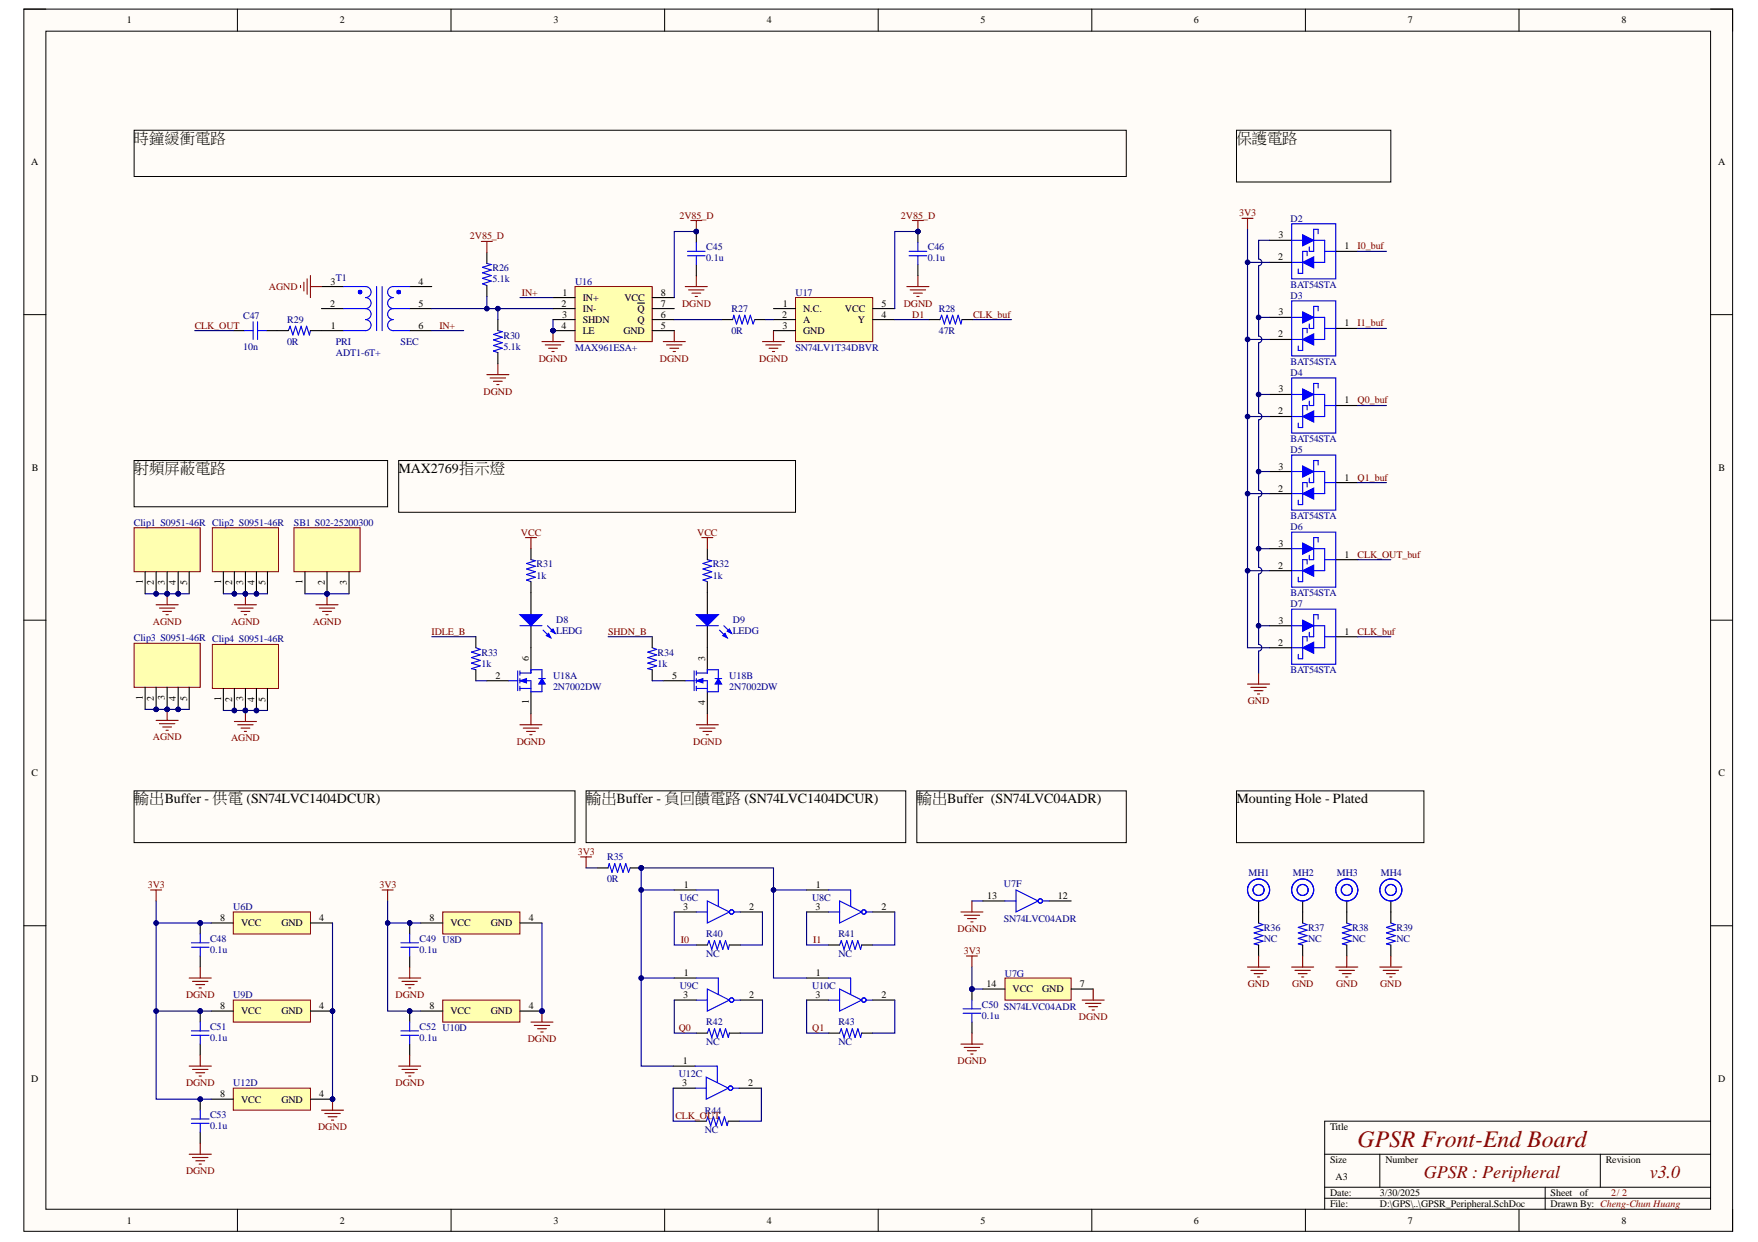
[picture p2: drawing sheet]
<svg xmlns="http://www.w3.org/2000/svg" width="297mm" height="210mm" viewBox="0 0 297 210" stroke-linecap="round" stroke-linejoin="round" font-family="sans-serif">
<defs><g id="words">
<text font-size="4" fill="#980000" x="229.4" y="193.8">GPSR Front-End Board</text>
<g font-size="3" fill="#980000">
<text x="240.6" y="199.1">GPSR : Peripheral</text>
<text x="278.7" y="199.1">v3.0</text>
</g>
<g font-size="2.6">
<text x="22.6" y="24.1">時鐘緩衝電路</text>
<text x="208.9" y="24.1">保護電路</text>
<text x="22.6" y="79.9">射頻屏蔽電路</text>
<text x="22.6" y="135.8">輸出Buffer - 供電 (SN74LVC1404DCUR)</text>
<text x="99" y="135.8">輸出Buffer - 負回饋電路 (SN74LVC1404DCUR)</text>
<text x="154.9" y="135.8">輸出Buffer (SN74LVC04ADR)</text>
</g>
<g font-size="2.4">
<text x="67.3" y="79.9">MAX2769指示燈</text>
<text x="208.9" y="135.8">Mounting Hole - Plated</text>
</g>
<g font-size="1.7">
<text x="21.4" y="4">1</text>
<text x="57.4" y="4">2</text>
<text x="93.5" y="4">3</text>
<text x="129.6" y="4">4</text>
<text x="165.7" y="4">5</text>
<text x="201.7" y="4">6</text>
<text x="237.8" y="4">7</text>
<text x="274" y="4">8</text>
<text x="5.3" y="27.9">A</text>
<text x="290.3" y="27.9">A</text>
<text x="216" y="40.3">3</text>
<text x="216" y="44">2</text>
<text x="227.2" y="42.1">1</text>
<text x="55.8" y="51.8">2</text>
<text x="55.8" y="48.1">3</text>
<text x="70.7" y="48.1">4</text>
<text x="70.7" y="51.8">5</text>
<text x="94.9" y="51.8">2</text>
<text x="95" y="53.7">3</text>
<text x="95" y="49.9">1</text>
<text x="98.5" y="50.9">IN+</text>
<text x="98.5" y="52.7">IN-</text>
<text x="105.5" y="50.9">VCC</text>
<text x="107.7" y="52.7">Q</text>
<text x="111.7" y="49.9">8</text>
<text x="111.7" y="51.8">7</text>
<text x="111.7" y="53.7">6</text>
<text x="132.1" y="53.7">2</text>
<text x="132.3" y="51.8">1</text>
<text x="135.7" y="52.7">N.C.</text>
<text x="142.8" y="52.7">VCC</text>
<text x="148.9" y="53.7">4</text>
<text x="148.9" y="51.8">5</text>
<text x="216" y="53.3">3</text>
<text x="55.9" y="55.5">1</text>
<text x="70.7" y="55.5">6</text>
<text x="94.9" y="55.5">4</text>
<text x="98.5" y="54.6">SHDN</text>
<text x="98.5" y="56.5">LE</text>
<text x="105.3" y="56.5">GND</text>
<text x="107.7" y="54.6">Q</text>
<text x="111.7" y="55.5">5</text>
<text x="132.2" y="55.5">3</text>
<text x="135.7" y="54.6">A</text>
<text x="135.7" y="56.5">GND</text>
<text x="145" y="54.6">Y</text>
<text x="216" y="57">2</text>
<text x="227.2" y="55.1">1</text>
<text x="216" y="70">2</text>
<text x="216" y="66.3">3</text>
<text x="227.2" y="68.2">1</text>
<text x="5.4" y="79.6">B</text>
<text x="216" y="83.1">2</text>
<text x="216" y="79.4">3</text>
<text x="227.2" y="81.2">1</text>
<text x="290.3" y="79.6">B</text>
<text x="216" y="92.4">3</text>
<text x="227.2" y="94.2">1</text>
<text x="24.2" y="98.7" transform="rotate(-90 24.2 98.7)">1</text>
<text x="26" y="98.9" transform="rotate(-90 26 98.9)">2</text>
<text x="27.9" y="98.8" transform="rotate(-90 27.9 98.8)">3</text>
<text x="29.7" y="98.9" transform="rotate(-90 29.7 98.9)">4</text>
<text x="31.6" y="98.8" transform="rotate(-90 31.6 98.8)">5</text>
<text x="37.4" y="98.7" transform="rotate(-90 37.4 98.7)">1</text>
<text x="39.3" y="98.9" transform="rotate(-90 39.3 98.9)">2</text>
<text x="41.1" y="98.8" transform="rotate(-90 41.1 98.8)">3</text>
<text x="43" y="98.9" transform="rotate(-90 43 98.9)">4</text>
<text x="44.8" y="98.8" transform="rotate(-90 44.8 98.8)">5</text>
<text x="51.1" y="98.7" transform="rotate(-90 51.1 98.7)">1</text>
<text x="54.9" y="98.9" transform="rotate(-90 54.9 98.9)">2</text>
<text x="58.6" y="98.8" transform="rotate(-90 58.6 98.8)">3</text>
<text x="216" y="96.1">2</text>
<text x="216" y="105.4">3</text>
<text x="227.2" y="107.2">1</text>
<text x="89.3" y="111.7" transform="rotate(-90 89.3 111.7)">6</text>
<text x="119.2" y="111.7" transform="rotate(-90 119.2 111.7)">3</text>
<text x="216" y="109.1">2</text>
<text x="24.2" y="118.3" transform="rotate(-90 24.2 118.3)">1</text>
<text x="26" y="118.4" transform="rotate(-90 26 118.4)">2</text>
<text x="27.9" y="118.4" transform="rotate(-90 27.9 118.4)">3</text>
<text x="29.7" y="118.4" transform="rotate(-90 29.7 118.4)">4</text>
<text x="31.6" y="118.4" transform="rotate(-90 31.6 118.4)">5</text>
<text x="37.4" y="118.5" transform="rotate(-90 37.4 118.5)">1</text>
<text x="39.3" y="118.6" transform="rotate(-90 39.3 118.6)">2</text>
<text x="41.1" y="118.5" transform="rotate(-90 41.1 118.5)">3</text>
<text x="43" y="118.6" transform="rotate(-90 43 118.6)">4</text>
<text x="44.8" y="118.6" transform="rotate(-90 44.8 118.6)">5</text>
<text x="83.7" y="114.7">2</text>
<text x="89.3" y="119" transform="rotate(-90 89.3 119)">1</text>
<text x="113.6" y="114.7">5</text>
<text x="119.2" y="119.2" transform="rotate(-90 119.2 119.2)">4</text>
<text x="5.3" y="131.2">C</text>
<text x="290.3" y="131.2">C</text>
<text x="37.2" y="155.6">8</text>
<text x="53.9" y="155.6">4</text>
<text x="72.6" y="155.6">8</text>
<text x="89.3" y="155.6">4</text>
<text x="115.4" y="153.8">3</text>
<text x="115.5" y="150">1</text>
<text x="126.6" y="153.8">2</text>
<text x="137.8" y="153.8">3</text>
<text x="137.9" y="150">1</text>
<text x="148.9" y="153.8">2</text>
<text x="166.8" y="151.9">13</text>
<text x="178.8" y="151.9">12</text>
<text x="40.7" y="156.6">VCC</text>
<text x="47.5" y="156.6">GND</text>
<text x="76.1" y="156.6">VCC</text>
<text x="82.9" y="156.6">GND</text>
<text x="115.5" y="164.9">1</text>
<text x="137.9" y="164.9">1</text>
<text x="166.7" y="166.8">14</text>
<text x="171.1" y="167.7">VCC</text>
<text x="176.1" y="167.7">GND</text>
<text x="182.5" y="166.8">7</text>
<text x="37.2" y="170.5">8</text>
<text x="40.7" y="171.4">VCC</text>
<text x="47.5" y="171.4">GND</text>
<text x="53.9" y="170.5">4</text>
<text x="72.6" y="170.5">8</text>
<text x="76.1" y="171.4">VCC</text>
<text x="82.9" y="171.4">GND</text>
<text x="89.3" y="170.5">4</text>
<text x="115.4" y="168.6">3</text>
<text x="126.6" y="168.6">2</text>
<text x="137.8" y="168.6">3</text>
<text x="148.9" y="168.6">2</text>
<text x="115.3" y="179.8">1</text>
<text x="5.3" y="182.8">D</text>
<text x="37.2" y="185.4">8</text>
<text x="53.9" y="185.4">4</text>
<text x="115.3" y="183.6">3</text>
<text x="126.4" y="183.6">2</text>
<text x="290.3" y="182.8">D</text>
<text x="40.7" y="186.3">VCC</text>
<text x="47.5" y="186.3">GND</text>
<text x="224.7" y="191">Title</text>
<text x="224.7" y="196.6">Size</text>
<text x="234.1" y="196.6">Number</text>
<text x="271.3" y="196.6">Revision</text>
<text x="224.7" y="202.1">Date:</text>
<text x="225.7" y="199.4">A3</text>
<text x="233.2" y="202.1">3/30/2025</text>
<text x="262" y="202.1">Sheet</text>
<text x="266.9" y="202.1">of</text>
<text x="21.4" y="206.8">1</text>
<text x="57.4" y="206.8">2</text>
<text x="93.5" y="206.8">3</text>
<text x="129.6" y="206.8">4</text>
<text x="165.7" y="206.8">5</text>
<text x="201.7" y="206.8">6</text>
<text x="224.7" y="204">File:</text>
<text x="233.2" y="204">D:\GPS\..\GPSR_Peripheral.SchDoc</text>
<text x="237.8" y="206.8">7</text>
<text x="262" y="204">Drawn By: Cheng-Chun Huang</text>
<text x="274" y="206.8">8</text>
</g>
<g font-size="1.7" fill="#800000">
<text x="79.4" y="40.4">2V85_D</text>
<text x="114.8" y="36.9">2V85_D</text>
<text x="152.2" y="36.9">2V85_D</text>
<text x="209.4" y="36.5">3V3</text>
<text x="229.4" y="42.1">I0_buf</text>
<text x="45.4" y="49">AGND</text>
<text x="88.2" y="49.9">IN+</text>
<text x="115.3" y="51.8">DGND</text>
<text x="152.7" y="51.8">DGND</text>
<text x="154.1" y="53.7">D1</text>
<text x="164.4" y="53.7">CLK_buf</text>
<text x="32.9" y="55.5">CLK_OUT</text>
<text x="74.2" y="55.5">IN+</text>
<text x="229.4" y="55.1">I1_buf</text>
<text x="91" y="61.1">DGND</text>
<text x="111.5" y="61.1">DGND</text>
<text x="128.3" y="61.1">DGND</text>
<text x="81.7" y="66.7">DGND</text>
<text x="229.4" y="68.2">Q0_buf</text>
<text x="229.4" y="81.2">Q1_buf</text>
<text x="88" y="90.5">VCC</text>
<text x="117.8" y="90.5">VCC</text>
<text x="229.4" y="94.2">CLK_OUT_buf</text>
<text x="25.8" y="105.6">AGND</text>
<text x="39" y="105.6">AGND</text>
<text x="52.8" y="105.6">AGND</text>
<text x="72.9" y="107.2">IDLE_B</text>
<text x="102.7" y="107.2">SHDN_B</text>
<text x="229.4" y="107.2">CLK_buf</text>
<text x="210.9" y="119">GND</text>
<text x="25.8" y="125.1">AGND</text>
<text x="39" y="125.3">AGND</text>
<text x="87.3" y="125.8">DGND</text>
<text x="117.1" y="125.8">DGND</text>
<text x="97.6" y="144.5">3V3</text>
<text x="25" y="150">3V3</text>
<text x="64.1" y="150">3V3</text>
<text x="115.1" y="159.3">I0</text>
<text x="137.4" y="159.3">I1</text>
<text x="161.8" y="157.5">DGND</text>
<text x="162.9" y="161.2">3V3</text>
<text x="210.9" y="166.8">GND</text>
<text x="218.3" y="166.8">GND</text>
<text x="225.7" y="166.8">GND</text>
<text x="233.2" y="166.8">GND</text>
<text x="31.4" y="168.6">DGND</text>
<text x="66.8" y="168.6">DGND</text>
<text x="182.3" y="172.4">DGND</text>
<text x="89.2" y="176.1">DGND</text>
<text x="114.7" y="174.2">Q0</text>
<text x="137.2" y="174.2">Q1</text>
<text x="161.8" y="179.8">DGND</text>
<text x="31.4" y="183.6">DGND</text>
<text x="66.8" y="183.6">DGND</text>
<text x="53.8" y="191">DGND</text>
<text x="114.1" y="189.1">CLK_OUT</text>
<text x="31.4" y="198.4">DGND</text>
</g>
<g font-size="1.7" fill="#000080">
<text x="218.1" y="37.5">D2</text>
<text x="56.8" y="47.5">T1</text>
<text x="83.2" y="47.7">5.1k</text>
<text x="83.2" y="45.8">R26</text>
<text x="119.3" y="44.2">0.1u</text>
<text x="119.3" y="42.3">C45</text>
<text x="156.8" y="44.2">0.1u</text>
<text x="156.8" y="42.3">C46</text>
<text x="41.1" y="53.8">C47</text>
<text x="97.2" y="48.1">U16</text>
<text x="123.6" y="52.7">R27</text>
<text x="134.4" y="49.9">U17</text>
<text x="158.6" y="52.7">R28</text>
<text x="218.1" y="48.6">BAT54STA</text>
<text x="218.1" y="50.5">D3</text>
<text x="41.1" y="59.1">10n</text>
<text x="48.5" y="58.3">0R</text>
<text x="48.5" y="54.6">R29</text>
<text x="56.7" y="58.3">PRI</text>
<text x="67.7" y="58.3">SEC</text>
<text x="85.1" y="59.1">5.1k</text>
<text x="85.1" y="57.2">R30</text>
<text x="97.2" y="59.2">MAX961ESA+</text>
<text x="123.6" y="56.5">0R</text>
<text x="134.4" y="59.2">SN74LV1T34DBVR</text>
<text x="158.6" y="56.5">47R</text>
<text x="56.8" y="60.2">ADT1-6T+</text>
<text x="218.1" y="61.6">BAT54STA</text>
<text x="218.1" y="63.5">D4</text>
<text x="218.1" y="74.7">BAT54STA</text>
<text x="218.1" y="76.5">D5</text>
<text x="22.6" y="88.8">Clip1 S0951-46R Clip2 S0951-46R</text>
<text x="49.7" y="88.8">SB1 S02-25200300</text>
<text x="218.1" y="87.7">BAT54STA</text>
<text x="218.1" y="89.6">D6</text>
<text x="90.6" y="95.9">R31</text>
<text x="120.4" y="95.9">R32</text>
<text x="90.6" y="97.8">1k</text>
<text x="120.4" y="97.8">1k</text>
<text x="218.1" y="100.7">BAT54STA</text>
<text x="94" y="107.1">LEDG</text>
<text x="94" y="105.2">D8</text>
<text x="123.8" y="107.1">LEDG</text>
<text x="123.8" y="105.2">D9</text>
<text x="218.1" y="102.6">D7</text>
<text x="22.6" y="108.4">Clip3 S0951-46R Clip4 S0951-46R</text>
<text x="81.3" y="112.7">1k</text>
<text x="81.3" y="110.8">R33</text>
<text x="111.1" y="112.7">1k</text>
<text x="111.1" y="110.8">R34</text>
<text x="218.1" y="113.7">BAT54STA</text>
<text x="93.4" y="116.5">2N7002DW</text>
<text x="93.4" y="114.7">U18A</text>
<text x="123.2" y="116.5">2N7002DW</text>
<text x="123.2" y="114.7">U18B</text>
<text x="102.6" y="149.1">0R</text>
<text x="102.6" y="145.4">R35</text>
<text x="169.6" y="149.9">U7F</text>
<text x="210.9" y="148">MH1</text>
<text x="218.4" y="148">MH2</text>
<text x="225.9" y="148">MH3</text>
<text x="233.3" y="148">MH4</text>
<text x="39.4" y="153.8">U6D</text>
<text x="114.8" y="152.3">U6C</text>
<text x="137.2" y="152.3">U8C</text>
<text x="169.6" y="155.8">SN74LVC04ADR</text>
<text x="35.5" y="161">0.1u</text>
<text x="35.5" y="159.2">C48</text>
<text x="70.9" y="161">0.1u</text>
<text x="70.9" y="159.2">C49 U8D</text>
<text x="119.3" y="161.8">NC</text>
<text x="119.3" y="158.4">R40</text>
<text x="141.7" y="161.8">NC</text>
<text x="141.7" y="158.4">R41</text>
<text x="213.6" y="159.2">NC</text>
<text x="213.6" y="157.3">R36</text>
<text x="221" y="159.2">NC</text>
<text x="221" y="157.3">R37</text>
<text x="228.5" y="159.2">NC</text>
<text x="228.5" y="157.3">R38</text>
<text x="235.9" y="159.2">NC</text>
<text x="235.9" y="157.3">R39</text>
<text x="114.8" y="167.2">U9C</text>
<text x="137.2" y="167.2">U10C</text>
<text x="169.8" y="165.1">U7G</text>
<text x="39.4" y="168.6">U9D</text>
<text x="119.3" y="173.3">R42</text>
<text x="141.7" y="173.3">R43</text>
<text x="165.9" y="172.2">0.1u</text>
<text x="165.9" y="170.3">C50 SN74LVC04ADR</text>
<text x="35.5" y="175.9">0.1u</text>
<text x="35.5" y="174">C51</text>
<text x="70.9" y="175.9">0.1u</text>
<text x="70.9" y="174">C52 U10D</text>
<text x="119.3" y="176.7">NC</text>
<text x="141.7" y="176.7">NC</text>
<text x="39.4" y="183.6">U12D</text>
<text x="114.7" y="182">U12C</text>
<text x="35.5" y="190.8">0.1u</text>
<text x="35.5" y="188.9">C53</text>
<text x="119.1" y="191.5">NC</text>
<text x="119.1" y="188.2">R44</text>
</g>
<text font-size="1.7" fill="#980000" x="272.2" y="202.1">2/ 2</text>
</g></defs>
<path d="M4 1.5h288.7v206.6h-288.7z" fill-rule="evenodd" fill="#fffcf8"/>
<path d="M4 1.5h288.7v206.6h-288.7z" fill="none" stroke="#000" stroke-width=".17"/>
<path d="M7.8 5.3h281.2v199.1h-281.2z" fill-rule="evenodd" fill="#fffcf8"/>
<g fill="none" stroke="#000" stroke-width=".17">
<path d="M4 1.5h3.8M7.8 5.3h281.2v199.1h-281.2zM40.1 1.5v3.8M76.2 1.5v3.8M112.3 1.5v3.8M148.4 1.5v3.8M184.5 1.5v3.8M220.6 1.5v3.8M256.7 1.5v3.8M289 1.5h3.7v3.8M208.9 22h26.1v8.8h-26.1zM4 53.2h3.8"/>
<path d="M289 53.2h3.7M4 104.8h3.8M289 104.8h3.7M4 156.5h3.8M289 156.5h3.7M223.8 195.1h65.2M233.1 195.1v5.5M270.4 195.1v5.5M289 189.5h-65.2v14.9M40.1 204.4v3.7M76.2 204.4v3.7M112.3 204.4v3.7"/>
<path d="M148.4 204.4v3.7M184.5 204.4v3.7M220.6 204.4v3.7M223.8 200.6h65.2M223.8 202.5h65.2M256.7 204.4v3.7M261.1 200.6v3.8M292.7 204.4v3.7"/>
</g>
<path d="M209.9 36.9h1.8M210.8 36.9v1.9" fill="none" stroke="#800000" stroke-width=".19"/>
<path d="M218.2 37.8h7.5v9.3h-7.5zM222 38.8h.7v.7M218.2 40.6h1.9M221.2 41.7v.8h.8" fill="none" stroke="#00f" stroke-width=".19"/>
<path d="M214.5 40.6h3.7M225.7 42.5h3.7" fill="none" stroke="#000" stroke-width=".19"/>
<path d="M220.1 39.7l1.9 .9-1.9 .9z" fill-rule="evenodd" fill="#00f"/>
<path d="M220.1 39.7l1.9 .9-1.9 .9zM218.2 44.3h1.9M220.9 43.2v-.7h-.8v3.7h-.7v-.7M223.8 40.6v3.7M223.8 42.5h1.9" fill="none" stroke="#00f" stroke-width=".19"/>
<path d="M220.1 44.3l1.9-.9v1.9z" fill-rule="evenodd" fill="#00f"/>
<path d="M222 38.8v3.7M218.2 50.9h7.5v9.3h-7.5zM218.2 53.6h1.9M220.1 44.3l1.9-.9v1.9zM221.2 54.8v.7h.8M222 40.6h1.8M222 44.3h1.8M222 51.8h.7v.7" fill="none" stroke="#00f" stroke-width=".19"/>
<path d="M214.5 44.3h3.7M214.5 53.6h3.7M225.7 55.5h3.7" fill="none" stroke="#000" stroke-width=".19"/>
<path d="M220.1 52.7l1.9 .9-1.9 1z" fill-rule="evenodd" fill="#00f"/>
<path d="M218.2 57.4h1.9M220.1 52.7l1.9 .9-1.9 1zM220.9 56.3v-.8h-.8v3.7h-.7v-.7M223.8 53.6v3.8M223.8 55.5h1.9" fill="none" stroke="#00f" stroke-width=".19"/>
<path d="M220.1 57.4l1.9-1v1.9z" fill-rule="evenodd" fill="#00f"/>
<path d="M220.1 57.4l1.9-1v1.9zM222 53.6h1.8M222 57.4h1.8M222 51.8v3.7M218.2 63.9h7.5v9.3h-7.5zM218.2 66.7h1.9M221.2 67.8v.7h.8M222 64.8h.7v.8" fill="none" stroke="#00f" stroke-width=".19"/>
<path d="M214.5 57.4h3.7M214.5 66.7h3.7M225.7 68.5h3.7" fill="none" stroke="#000" stroke-width=".19"/>
<path d="M220.1 65.7l1.9 1-1.9 .9z" fill-rule="evenodd" fill="#00f"/>
<path d="M218.2 70.4h1.9M220.1 65.7l1.9 1-1.9 .9zM220.9 69.3v-.8h-.8v3.8h-.7v-.8M223.8 66.7v3.7M223.8 68.5h1.9" fill="none" stroke="#00f" stroke-width=".19"/>
<path d="M220.1 70.4l1.9-.9v1.8z" fill-rule="evenodd" fill="#00f"/>
<path d="M218.2 76.9h7.5v9.3h-7.5zM218.2 79.7h1.9M220.1 70.4l1.9-.9v1.8zM222 66.7h1.8M222 70.4h1.8M222 64.8v3.7M222 77.8h.7v.8M221.2 80.8v.8h.8" fill="none" stroke="#00f" stroke-width=".19"/>
<path d="M214.5 70.4h3.7M214.5 79.7h3.7M225.7 81.6h3.7" fill="none" stroke="#000" stroke-width=".19"/>
<path d="M220.1 78.8l1.9 .9-1.9 .9z" fill-rule="evenodd" fill="#00f"/>
<path d="M220.1 78.8l1.9 .9-1.9 .9zM223.8 79.7v3.7M218.2 83.4h1.9M220.9 82.3v-.7h-.8v3.7h-.7v-.8M223.8 81.6h1.9" fill="none" stroke="#00f" stroke-width=".19"/>
<path d="M220.1 83.4l1.9-.9v1.9z" fill-rule="evenodd" fill="#00f"/>
<path d="M222 79.7h1.8M222 77.8v3.8M218.2 89.9h7.5v9.3h-7.5zM218.2 92.7h1.9M220.1 83.4l1.9-.9v1.9zM221.2 93.8v.8h.8M222 83.4h1.8M222 90.9h.7v.7" fill="none" stroke="#00f" stroke-width=".19"/>
<path d="M214.5 83.4h3.7M214.5 92.7h3.7M225.7 94.6h3.7" fill="none" stroke="#000" stroke-width=".19"/>
<path d="M220.1 91.8l1.9 .9-1.9 1z" fill-rule="evenodd" fill="#00f"/>
<path d="M218.2 96.4h1.9M220.1 91.8l1.9 .9-1.9 1zM220.9 95.3v-.7h-.8v3.7h-.7v-.7M223.8 92.7v3.7M223.8 94.6h1.9" fill="none" stroke="#00f" stroke-width=".19"/>
<path d="M220.1 96.4l1.9-.9v1.9z" fill-rule="evenodd" fill="#00f"/>
<path d="M220.1 96.4l1.9-.9v1.9zM222 92.7h1.8M222 96.4h1.8M222 90.9v3.7" fill="none" stroke="#00f" stroke-width=".19"/>
<path d="M214.5 96.4h3.7" fill="none" stroke="#000" stroke-width=".19"/>
<g fill="none" stroke="#800000" stroke-width=".18">
<path d="M154.2 37.3h1.8M155.1 37.3v1.8M112.1 57.7h3.7M112.6 58.3h2.6M113.2 58.9h1.5M113.7 59.4h.4M113.9 55.9v1.8M115.8 48.4h3.7M116.3 49h2.7M116.9 49.5h1.5M117.5 50.1h.3M117.7 46.6v1.8"/>
<path d="M128.8 57.7h3.8M129.4 58.3h2.6M129.9 58.9h1.5M130.5 59.4h.4M130.7 55.9v1.8"/>
</g>
<path d="M158.8 54l.3-.7 .5 1.5 .4-1.5 .5 1.5 .5-1.5 .4 1.5 .5-1.5 .5 1.5 .1-.8" fill="none" stroke="#00f" stroke-width=".18"/>
<path d="M157 54h1.8M162.5 54h1.9" fill="none" stroke="#000" stroke-width=".18"/>
<circle cx="155.1" cy="39.1" r=".37" fill="#000080"/>
<circle cx="155.1" cy="39.1" r=".37" fill="none" stroke="#000080" stroke-width=".17"/>
<path d="M46.9 55.9h1.8M52.5 55.9h5.5M54.3 52.2h3.7M54.3 48.4h3.7M69.2 52.2h3.7M69.2 48.4h3.7M69.2 55.9h3.7M121.9 54h1.9M127.5 54h1.9" fill="none" stroke="#000" stroke-width=".18"/>
<path d="M48.7 55.9l.3-.8 .5 1.5 .4-1.5 .5 1.5 .5-1.5 .4 1.5 .5-1.5 .5 1.5 .2-.7M58 48.4h3.8a.93 .93 0 0 1 .9 1 .93 .93 0 0 1-.9 .9 .93 .93 0 0 1 .9 .9 .93 .93 0 0 1-.9 1M58 52.2h3.8M61.8 52.2a.93 .93 0 0 1 .9 .9 .93 .93 0 0 1-.9 .9 .93 .93 0 0 1 .9 .9 .93 .93 0 0 1-.9 1h-3.8M63.6 48.4v7.5M64.6 48.4v7.5M66.4 52.2a.93 .93 0 0 0-.9 .9 .93 .93 0 0 0 .9 .9 .93 .93 0 0 0-.9 .9 .93 .93 0 0 0 .9 1h2.8M66.4 52.2h2.8M69.2 48.4h-2.8a.93 .93 0 0 0-.9 1 .93 .93 0 0 0 .9 .9 .93 .93 0 0 0-.9 .9 .93 .93 0 0 0 .9 1M123.8 54l.2-.7 .4 1.5 .5-1.5 .5 1.5 .4-1.5 .5 1.5 .5-1.5 .4 1.5 .3-.8" fill="none" stroke="#00f" stroke-width=".18"/>
<g fill="none" stroke="#00f" stroke-width=".56">
<circle cx="60.8" cy="49.4" r=".09"/>
<circle cx="67.4" cy="49.4" r=".09"/>
</g>
<path d="M82.3 63.3h3.7M82.8 63.9h2.6M83.4 64.4h1.5M83.9 65h.4M84.1 61.5v1.8" fill="none" stroke="#800000" stroke-width=".18"/>
<circle cx="93.4" cy="55.9" r=".37" fill="#000080"/>
<circle cx="93.4" cy="55.9" r=".37" fill="none" stroke="#000080" stroke-width=".17"/>
<path d="M97.2 48.4h13v9.3h-13z" fill-rule="evenodd" fill="#ffffb0"/>
<path d="M97.2 48.4h13v9.3h-13z" fill="none" stroke="#800000" stroke-width=".17"/>
<path d="M93.4 50.3h3.8M93.4 52.2h3.8M93.4 54h3.8M93.4 55.9h3.8" fill="none" stroke="#000" stroke-width=".18"/>
<circle cx="93.4" cy="55.9" r=".37" fill="#000080"/>
<circle cx="93.4" cy="55.9" r=".37" fill="none" stroke="#000080" stroke-width=".17"/>
<path d="M39.4 55.9h1.9M45 55.9h1.9M107.7 51.2h1.2M110.2 50.3h3.7M110.2 52.2h3.7M110.2 54h3.7M110.2 55.9h3.7" fill="none" stroke="#000" stroke-width=".18"/>
<path d="M50.8 48.2v.4M51.3 47.7v1.5M51.9 47.1v2.6M52.5 46.6v3.7M52.5 48.4h1.8" fill="none" stroke="#800000" stroke-width=".18"/>
<path d="M22.7 22h167.6v7.8h-167.6z" fill="none" stroke="#000" stroke-width=".17"/>
<path d="M41.3 55.9h1.5M42.8 54.4v3M43.5 54.4v3M43.5 55.9h1.5" fill="none" stroke="#00f" stroke-width=".18"/>
<path d="M134.4 50.3h13.1v7.4h-13.1z" fill-rule="evenodd" fill="#ffffb0"/>
<path d="M134.4 50.3h13.1v7.4h-13.1z" fill="none" stroke="#800000" stroke-width=".17"/>
<path d="M130.7 52.2h3.7M130.7 54h3.7M130.7 55.9h3.7M147.5 52.2h3.7M147.5 54h3.7" fill="none" stroke="#000" stroke-width=".18"/>
<path d="M153.2 48.4h3.8M153.8 49h2.6M154.3 49.5h1.5M154.9 50.1h.4M155.1 46.6v1.8M26.4 102.2h3.7M26.9 102.8h2.6M27.5 103.3h1.5M28.1 103.9h.3M28.2 100.3v1.9" fill="none" stroke="#800000" stroke-width=".18"/>
<path d="M67.4 77.8h67v8.8h-67z" fill="none" stroke="#000" stroke-width=".17"/>
<circle cx="28.2" cy="100.3" r=".37" fill="#000080"/>
<circle cx="28.2" cy="100.3" r=".37" fill="none" stroke="#000080" stroke-width=".17"/>
<path d="M39.6 102.2h3.7M40.2 102.8h2.6M40.7 103.3h1.5M41.3 103.9h.4M41.5 100.3v1.9" fill="none" stroke="#800000" stroke-width=".18"/>
<circle cx="41.5" cy="100.3" r=".37" fill="#000080"/>
<circle cx="41.5" cy="100.3" r=".37" fill="none" stroke="#000080" stroke-width=".17"/>
<path d="M28.2 119.9v1.8M26.4 121.7h3.7M26.9 122.3h2.6M27.5 122.9h1.5M28.1 123.4h.3" fill="none" stroke="#800000" stroke-width=".18"/>
<circle cx="28.2" cy="119.9" r=".37" fill="#000080"/>
<circle cx="28.2" cy="119.9" r=".37" fill="none" stroke="#000080" stroke-width=".17"/>
<path d="M39.6 121.9h3.7M40.2 122.5h2.6M40.7 123.1h1.5M41.3 123.6h.4M41.5 120.1v1.8" fill="none" stroke="#800000" stroke-width=".18"/>
<circle cx="41.5" cy="120.1" r=".37" fill="#000080"/>
<circle cx="41.5" cy="120.1" r=".37" fill="none" stroke="#000080" stroke-width=".17"/>
<path d="M53.4 102.2h3.7M53.9 102.8h2.7M54.5 103.3h1.5M55.1 103.9h.3M55.3 100.3v1.9" fill="none" stroke="#800000" stroke-width=".18"/>
<circle cx="55.2" cy="100.3" r=".37" fill="#000080"/>
<circle cx="55.2" cy="100.3" r=".37" fill="none" stroke="#000080" stroke-width=".17"/>
<path d="M22.7 77.8h42.8v7.8h-42.8z" fill="none" stroke="#000" stroke-width=".17"/>
<circle cx="26.4" cy="100.3" r=".37" fill="#000080"/>
<circle cx="26.4" cy="100.3" r=".37" fill="none" stroke="#000080" stroke-width=".17"/>
<circle cx="28.2" cy="100.3" r=".37" fill="#000080"/>
<circle cx="28.2" cy="100.3" r=".37" fill="none" stroke="#000080" stroke-width=".17"/>
<circle cx="30.1" cy="100.3" r=".37" fill="#000080"/>
<circle cx="30.1" cy="100.3" r=".37" fill="none" stroke="#000080" stroke-width=".17"/>
<path d="M22.7 89.2h11.1v7.4h-11.1z" fill-rule="evenodd" fill="#ffffb0"/>
<path d="M22.7 89.2h11.1v7.4h-11.1z" fill="none" stroke="#800000" stroke-width=".17"/>
<path d="M24.5 96.6v3.7M26.4 96.6v3.7" fill="none" stroke="#000" stroke-width=".18"/>
<circle cx="26.4" cy="100.3" r=".37" fill="#000080"/>
<circle cx="26.4" cy="100.3" r=".37" fill="none" stroke="#000080" stroke-width=".17"/>
<path d="M28.2 96.6v3.7" fill="none" stroke="#000" stroke-width=".18"/>
<circle cx="28.2" cy="100.3" r=".37" fill="#000080"/>
<circle cx="28.2" cy="100.3" r=".37" fill="none" stroke="#000080" stroke-width=".17"/>
<path d="M30.1 96.6v3.7" fill="none" stroke="#000" stroke-width=".18"/>
<circle cx="30.1" cy="100.3" r=".37" fill="#000080"/>
<circle cx="30.1" cy="100.3" r=".37" fill="none" stroke="#000080" stroke-width=".17"/>
<path d="M32 96.6v3.7" fill="none" stroke="#000" stroke-width=".18"/>
<circle cx="39.6" cy="100.3" r=".37" fill="#000080"/>
<circle cx="39.6" cy="100.3" r=".37" fill="none" stroke="#000080" stroke-width=".17"/>
<circle cx="41.5" cy="100.3" r=".37" fill="#000080"/>
<circle cx="41.5" cy="100.3" r=".37" fill="none" stroke="#000080" stroke-width=".17"/>
<circle cx="43.3" cy="100.3" r=".37" fill="#000080"/>
<circle cx="43.3" cy="100.3" r=".37" fill="none" stroke="#000080" stroke-width=".17"/>
<path d="M35.9 89.2h11.2v7.4h-11.2z" fill-rule="evenodd" fill="#ffffb0"/>
<path d="M35.9 89.2h11.2v7.4h-11.2z" fill="none" stroke="#800000" stroke-width=".17"/>
<path d="M37.7 96.6v3.7M39.6 96.6v3.7" fill="none" stroke="#000" stroke-width=".18"/>
<circle cx="39.6" cy="100.3" r=".37" fill="#000080"/>
<circle cx="39.6" cy="100.3" r=".37" fill="none" stroke="#000080" stroke-width=".17"/>
<path d="M41.5 96.6v3.7" fill="none" stroke="#000" stroke-width=".18"/>
<circle cx="41.5" cy="100.3" r=".37" fill="#000080"/>
<circle cx="41.5" cy="100.3" r=".37" fill="none" stroke="#000080" stroke-width=".17"/>
<path d="M43.3 96.6v3.7" fill="none" stroke="#000" stroke-width=".18"/>
<circle cx="43.3" cy="100.3" r=".37" fill="#000080"/>
<circle cx="43.3" cy="100.3" r=".37" fill="none" stroke="#000080" stroke-width=".17"/>
<path d="M45.2 96.6v3.7" fill="none" stroke="#000" stroke-width=".18"/>
<circle cx="26.4" cy="119.9" r=".37" fill="#000080"/>
<circle cx="26.4" cy="119.9" r=".37" fill="none" stroke="#000080" stroke-width=".17"/>
<circle cx="28.2" cy="119.9" r=".37" fill="#000080"/>
<circle cx="28.2" cy="119.9" r=".37" fill="none" stroke="#000080" stroke-width=".17"/>
<circle cx="30.1" cy="119.9" r=".37" fill="#000080"/>
<circle cx="30.1" cy="119.9" r=".37" fill="none" stroke="#000080" stroke-width=".17"/>
<path d="M22.7 108.7h11.1v7.5h-11.1z" fill-rule="evenodd" fill="#ffffb0"/>
<path d="M22.7 108.7h11.1v7.5h-11.1z" fill="none" stroke="#800000" stroke-width=".17"/>
<path d="M24.5 116.2v3.7M26.4 116.2v3.7" fill="none" stroke="#000" stroke-width=".18"/>
<circle cx="26.4" cy="119.9" r=".37" fill="#000080"/>
<circle cx="26.4" cy="119.9" r=".37" fill="none" stroke="#000080" stroke-width=".17"/>
<path d="M28.2 116.2v3.7" fill="none" stroke="#000" stroke-width=".18"/>
<circle cx="28.2" cy="119.9" r=".37" fill="#000080"/>
<circle cx="28.2" cy="119.9" r=".37" fill="none" stroke="#000080" stroke-width=".17"/>
<path d="M30.1 116.2v3.7" fill="none" stroke="#000" stroke-width=".18"/>
<circle cx="30.1" cy="119.9" r=".37" fill="#000080"/>
<circle cx="30.1" cy="119.9" r=".37" fill="none" stroke="#000080" stroke-width=".17"/>
<path d="M32 116.2v3.7" fill="none" stroke="#000" stroke-width=".18"/>
<circle cx="39.6" cy="120.1" r=".37" fill="#000080"/>
<circle cx="39.6" cy="120.1" r=".37" fill="none" stroke="#000080" stroke-width=".17"/>
<circle cx="41.5" cy="120.1" r=".37" fill="#000080"/>
<circle cx="41.5" cy="120.1" r=".37" fill="none" stroke="#000080" stroke-width=".17"/>
<circle cx="43.3" cy="120.1" r=".37" fill="#000080"/>
<circle cx="43.3" cy="120.1" r=".37" fill="none" stroke="#000080" stroke-width=".17"/>
<path d="M35.9 108.9h11.2v7.5h-11.2z" fill-rule="evenodd" fill="#ffffb0"/>
<path d="M35.9 108.9h11.2v7.5h-11.2z" fill="none" stroke="#800000" stroke-width=".17"/>
<path d="M37.7 116.4v3.7M39.6 116.4v3.7" fill="none" stroke="#000" stroke-width=".18"/>
<circle cx="39.6" cy="120.1" r=".37" fill="#000080"/>
<circle cx="39.6" cy="120.1" r=".37" fill="none" stroke="#000080" stroke-width=".17"/>
<path d="M41.5 116.4v3.7" fill="none" stroke="#000" stroke-width=".18"/>
<circle cx="41.5" cy="120.1" r=".37" fill="#000080"/>
<circle cx="41.5" cy="120.1" r=".37" fill="none" stroke="#000080" stroke-width=".17"/>
<path d="M43.3 116.4v3.7" fill="none" stroke="#000" stroke-width=".18"/>
<circle cx="43.3" cy="120.1" r=".37" fill="#000080"/>
<circle cx="43.3" cy="120.1" r=".37" fill="none" stroke="#000080" stroke-width=".17"/>
<path d="M45.2 116.4v3.7" fill="none" stroke="#000" stroke-width=".18"/>
<circle cx="55.2" cy="100.3" r=".37" fill="#000080"/>
<circle cx="55.2" cy="100.3" r=".37" fill="none" stroke="#000080" stroke-width=".17"/>
<path d="M49.7 89.2h11.1v7.4h-11.1z" fill-rule="evenodd" fill="#ffffb0"/>
<path d="M49.7 89.2h11.1v7.4h-11.1z" fill="none" stroke="#800000" stroke-width=".17"/>
<path d="M51.5 96.6v3.7M55.3 96.6v3.7" fill="none" stroke="#000" stroke-width=".18"/>
<circle cx="55.2" cy="100.3" r=".37" fill="#000080"/>
<circle cx="55.2" cy="100.3" r=".37" fill="none" stroke="#000080" stroke-width=".17"/>
<path d="M59 96.6v3.7M89.7 100.2v3.7M89.7 105.7v3.8" fill="none" stroke="#000" stroke-width=".18"/>
<path d="M87.8 122.5h3.8M88.4 123.1h2.6M89 123.6h1.5M89.5 124.2h.4M89.7 120.6v1.9" fill="none" stroke="#800000" stroke-width=".18"/>
<path d="M87.8 105.7h3.8" fill="none" stroke="#00f" stroke-width=".18"/>
<path d="M87.8 103.9h3.8l-1.9 1.8z" fill="#00f"/>
<path d="M87.8 103.9h3.8l-1.9 1.8zM91.8 106.5l1.3 1.3M92.5 105.7l1.3 1.3" fill="none" stroke="#00f" stroke-width=".18"/>
<path d="M93.1 106.7l.3-.4 .4 .7z" fill="#00f"/>
<path d="M93.1 106.7l.3-.4 .4 .7z" fill="none" stroke="#00f" stroke-width=".18"/>
<path d="M92.3 107.4l.4-.4 .4 .8z" fill="#00f"/>
<path d="M89.7 94.6l.8 .2-1.5 .4 1.5 .5-1.5 .5 1.5 .4-1.5 .5 1.5 .5-1.5 .4 .7 .3M92.3 107.4l.4-.4 .4 .8zM117.7 105.7h3.7" fill="none" stroke="#00f" stroke-width=".18"/>
<path d="M89.7 92.7v1.9M89.7 98.3v1.9M119.5 100.2v3.7M119.5 105.7v3.8" fill="none" stroke="#000" stroke-width=".18"/>
<path d="M117.7 122.5h3.7M118.2 123.1h2.6M118.8 123.6h1.5M119.3 124.2h.4M119.5 120.6v1.9" fill="none" stroke="#800000" stroke-width=".18"/>
<path d="M117.7 103.9h3.7l-1.9 1.8z" fill="#00f"/>
<path d="M117.7 103.9h3.7l-1.9 1.8zM121.6 106.5l1.3 1.3M122.3 105.7l1.3 1.3" fill="none" stroke="#00f" stroke-width=".18"/>
<path d="M123.2 106.3l.4 .7-.7-.3z" fill="#00f"/>
<path d="M123.2 106.3l.4 .7-.7-.3z" fill="none" stroke="#00f" stroke-width=".18"/>
<path d="M122.1 107.4l.4-.4 .4 .8z" fill="#00f"/>
<path d="M82.3 44.5l.7 .2-1.5 .5 1.5 .4-1.5 .5 1.5 .5-1.5 .4 1.5 .5-1.5 .5 .8 .2M84.1 55.9l.8 .2-1.5 .4 1.5 .5-1.5 .5 1.5 .4-1.5 .5 1.5 .5-1.5 .4 .7 .3M119.5 94.6l.8 .2-1.5 .4 1.5 .5-1.5 .5 1.5 .4-1.5 .5 1.5 .5-1.5 .4 .7 .3M122.1 107.4l.4-.4 .4 .8z" fill="none" stroke="#00f" stroke-width=".18"/>
<path d="M82.3 42.7v1.8M82.3 48.2v1.9M84.1 54v1.9M84.1 59.6v1.9M119.5 92.7v1.9M119.5 98.3v1.9" fill="none" stroke="#000" stroke-width=".18"/>
<path d="M116.7 37.3h1.9M117.7 37.3v1.8M81.3 40.8h1.9M82.3 40.8v1.9" fill="none" stroke="#800000" stroke-width=".18"/>
<circle cx="117.7" cy="39.1" r=".37" fill="#000080"/>
<circle cx="117.7" cy="39.1" r=".37" fill="none" stroke="#000080" stroke-width=".17"/>
<path d="M91.6 57.7h3.7M92.1 58.3h2.6M92.7 58.9h1.5M93.3 59.4h.3M93.4 55.9v1.8" fill="none" stroke="#800000" stroke-width=".18"/>
<circle cx="93.4" cy="55.9" r=".37" fill="#000080"/>
<circle cx="93.4" cy="55.9" r=".37" fill="none" stroke="#000080" stroke-width=".17"/>
<circle cx="117.7" cy="39.1" r=".37" fill="#000080"/>
<circle cx="117.7" cy="39.1" r=".37" fill="none" stroke="#000080" stroke-width=".17"/>
<path d="M117.7 39.1v1.9M117.7 44.7v1.9" fill="none" stroke="#000" stroke-width=".18"/>
<circle cx="117.7" cy="39.1" r=".37" fill="#000080"/>
<circle cx="117.7" cy="39.1" r=".37" fill="none" stroke="#000080" stroke-width=".17"/>
<path d="M116.2 42.5h2.9M116.2 43.2h2.9M117.7 41v1.5M117.7 43.2v1.5" fill="none" stroke="#00f" stroke-width=".18"/>
<circle cx="155.1" cy="39.1" r=".37" fill="#000080"/>
<circle cx="155.1" cy="39.1" r=".37" fill="none" stroke="#000080" stroke-width=".17"/>
<path d="M155.1 39.1v1.9M155.1 44.7v1.9" fill="none" stroke="#000" stroke-width=".18"/>
<circle cx="155.1" cy="39.1" r=".37" fill="#000080"/>
<circle cx="155.1" cy="39.1" r=".37" fill="none" stroke="#000080" stroke-width=".17"/>
<path d="M153.6 42.5h3M153.6 43.2h3M155.1 41v1.5M155.1 43.2v1.5M86 115h1.5M87.5 113.4v3.3M87.8 113.7h1.9M87.8 115h1.9v1.9M87.8 116.4h1.9M87.8 113.4v.7M87.8 114.7v.7M87.8 116v.7" fill="none" stroke="#00f" stroke-width=".18"/>
<path d="M88.8 90.9h1.8M89.7 90.9v1.8M118.6 90.9h1.8M119.5 90.9v1.8" fill="none" stroke="#800000" stroke-width=".18"/>
<path d="M210.8 115.6h3.7M211.3 116.2h2.7M211.9 116.7h1.5M212.5 117.3h.3M212.7 113.7v1.9" fill="none" stroke="#800000" stroke-width=".19"/>
<path d="M82.3 115h3.7M89.7 109.5v3.7M89.7 116.9v3.7" fill="none" stroke="#000" stroke-width=".18"/>
<path d="M87.8 115l1.2-.3v.7z" fill="#00f"/>
<path d="M87.8 115l1.2-.3v.7z" fill="none" stroke="#00f" stroke-width=".17"/>
<path d="M89.7 113.7v-.5h1.9v1.5M91.6 115.6v1.3h-1.9" fill="none" stroke="#00f" stroke-width=".18"/>
<path d="M91.6 114.7l.5 .9h-1.1z" fill="#00f"/>
<path d="M91.6 114.7l.5 .9h-1.1z" fill="none" stroke="#00f" stroke-width=".17"/>
<path d="M91 114.7h1.1" fill="none" stroke="#00f" stroke-width=".18"/>
<path d="M39.4 154.1h13.1v3.7h-13.1z" fill-rule="evenodd" fill="#ffffb0"/>
<path d="M39.4 154.1h13.1v3.7h-13.1z" fill="none" stroke="#800000" stroke-width=".17"/>
<path d="M35.7 156h3.7M52.5 156h3.7" fill="none" stroke="#000" stroke-width=".18"/>
<path d="M54.3 187.6h3.7M54.9 188.2h2.6M55.4 188.7h1.5M56 189.3h.4M56.2 185.8v1.8" fill="none" stroke="#800000" stroke-width=".19"/>
<circle cx="56.2" cy="185.8" r=".37" fill="#000080"/>
<circle cx="56.2" cy="185.8" r=".37" fill="none" stroke="#000080" stroke-width=".17"/>
<path d="M22.7 133.7h74.5v8.7h-74.5z" fill="none" stroke="#000" stroke-width=".17"/>
<circle cx="56.2" cy="170.9" r=".37" fill="#000080"/>
<circle cx="56.2" cy="170.9" r=".37" fill="none" stroke="#000080" stroke-width=".17"/>
<path d="M39.4 169h13.1v3.7h-13.1z" fill-rule="evenodd" fill="#ffffb0"/>
<path d="M39.4 169h13.1v3.7h-13.1z" fill="none" stroke="#800000" stroke-width=".17"/>
<path d="M52.5 170.9h3.7" fill="none" stroke="#000" stroke-width=".18"/>
<circle cx="56.2" cy="170.9" r=".37" fill="#000080"/>
<circle cx="56.2" cy="170.9" r=".37" fill="none" stroke="#000080" stroke-width=".17"/>
<path d="M35.7 170.9h3.7" fill="none" stroke="#000" stroke-width=".18"/>
<circle cx="56.2" cy="185.8" r=".37" fill="#000080"/>
<circle cx="56.2" cy="185.8" r=".37" fill="none" stroke="#000080" stroke-width=".17"/>
<path d="M39.4 183.9h13.1v3.7h-13.1z" fill-rule="evenodd" fill="#ffffb0"/>
<path d="M39.4 183.9h13.1v3.7h-13.1z" fill="none" stroke="#800000" stroke-width=".17"/>
<path d="M52.5 185.8h3.7" fill="none" stroke="#000" stroke-width=".19"/>
<circle cx="56.2" cy="185.8" r=".37" fill="#000080"/>
<circle cx="56.2" cy="185.8" r=".37" fill="none" stroke="#000080" stroke-width=".17"/>
<path d="M35.7 185.8h3.7" fill="none" stroke="#000" stroke-width=".19"/>
<path d="M74.8 154.1h13v3.7h-13z" fill-rule="evenodd" fill="#ffffb0"/>
<path d="M74.8 154.1h13v3.7h-13z" fill="none" stroke="#800000" stroke-width=".17"/>
<path d="M71.1 156h3.7M87.8 156h3.8" fill="none" stroke="#000" stroke-width=".18"/>
<circle cx="91.6" cy="170.9" r=".37" fill="#000080"/>
<circle cx="91.6" cy="170.9" r=".37" fill="none" stroke="#000080" stroke-width=".17"/>
<path d="M74.8 169h13v3.7h-13z" fill-rule="evenodd" fill="#ffffb0"/>
<path d="M74.8 169h13v3.7h-13z" fill="none" stroke="#800000" stroke-width=".17"/>
<path d="M87.8 170.9h3.8" fill="none" stroke="#000" stroke-width=".18"/>
<circle cx="91.6" cy="170.9" r=".37" fill="#000080"/>
<circle cx="91.6" cy="170.9" r=".37" fill="none" stroke="#000080" stroke-width=".17"/>
<path d="M71.1 170.9h3.7" fill="none" stroke="#000" stroke-width=".18"/>
<path d="M64.6 150.4h1.8M65.5 150.4v1.9" fill="none" stroke="#800000" stroke-width=".18"/>
<circle cx="33.8" cy="156" r=".37" fill="#000080"/>
<circle cx="33.8" cy="156" r=".37" fill="none" stroke="#000080" stroke-width=".17"/>
<path d="M33.8 156v1.8" fill="none" stroke="#000" stroke-width=".18"/>
<circle cx="33.8" cy="156" r=".37" fill="#000080"/>
<circle cx="33.8" cy="156" r=".37" fill="none" stroke="#000080" stroke-width=".17"/>
<path d="M33.8 161.6v1.8" fill="none" stroke="#000" stroke-width=".18"/>
<path d="M32.3 159.3h3M33.8 157.8v1.5M32.3 160.1h3M33.8 160.1v1.5" fill="none" stroke="#00f" stroke-width=".18"/>
<path d="M32 165.3h3.7M32.5 165.9h2.6M33.1 166.4h1.5M33.6 167h.4M33.8 163.4v1.9" fill="none" stroke="#800000" stroke-width=".18"/>
<circle cx="33.8" cy="170.9" r=".37" fill="#000080"/>
<circle cx="33.8" cy="170.9" r=".37" fill="none" stroke="#000080" stroke-width=".17"/>
<path d="M33.8 170.9v1.8" fill="none" stroke="#000" stroke-width=".18"/>
<circle cx="33.8" cy="170.9" r=".37" fill="#000080"/>
<circle cx="33.8" cy="170.9" r=".37" fill="none" stroke="#000080" stroke-width=".17"/>
<path d="M33.8 176.5v1.8" fill="none" stroke="#000" stroke-width=".19"/>
<path d="M32.3 175h3M32.3 174.2h3M33.8 172.7v1.5M33.8 175v1.5" fill="none" stroke="#00f" stroke-width=".19"/>
<circle cx="33.8" cy="185.8" r=".37" fill="#000080"/>
<circle cx="33.8" cy="185.8" r=".37" fill="none" stroke="#000080" stroke-width=".17"/>
<path d="M33.8 185.8v1.8" fill="none" stroke="#000" stroke-width=".19"/>
<circle cx="33.8" cy="185.8" r=".37" fill="#000080"/>
<circle cx="33.8" cy="185.8" r=".37" fill="none" stroke="#000080" stroke-width=".17"/>
<path d="M33.8 191.3v1.9" fill="none" stroke="#000" stroke-width=".19"/>
<path d="M32.3 189.9h3M32.3 189.1h3M33.8 187.6v1.5M33.8 189.9v1.4" fill="none" stroke="#00f" stroke-width=".19"/>
<circle cx="69.2" cy="156" r=".37" fill="#000080"/>
<circle cx="69.2" cy="156" r=".37" fill="none" stroke="#000080" stroke-width=".17"/>
<path d="M69.2 156v1.8" fill="none" stroke="#000" stroke-width=".18"/>
<circle cx="69.2" cy="156" r=".37" fill="#000080"/>
<circle cx="69.2" cy="156" r=".37" fill="none" stroke="#000080" stroke-width=".17"/>
<path d="M69.2 161.6v1.8" fill="none" stroke="#000" stroke-width=".18"/>
<path d="M67.7 159.3h3M69.2 157.8v1.5M67.7 160.1h3M69.2 160.1v1.5" fill="none" stroke="#00f" stroke-width=".18"/>
<path d="M67.4 165.3h3.7M67.9 165.9h2.6M68.5 166.4h1.5M69 167h.4M69.2 163.4v1.9" fill="none" stroke="#800000" stroke-width=".18"/>
<circle cx="69.2" cy="170.9" r=".37" fill="#000080"/>
<circle cx="69.2" cy="170.9" r=".37" fill="none" stroke="#000080" stroke-width=".17"/>
<path d="M69.2 170.9v1.8" fill="none" stroke="#000" stroke-width=".18"/>
<circle cx="69.2" cy="170.9" r=".37" fill="#000080"/>
<circle cx="69.2" cy="170.9" r=".37" fill="none" stroke="#000080" stroke-width=".17"/>
<path d="M69.2 176.5v1.8" fill="none" stroke="#000" stroke-width=".19"/>
<path d="M67.7 175h3M67.7 174.2h3M69.2 172.7v1.5M69.2 175v1.5" fill="none" stroke="#00f" stroke-width=".19"/>
<path d="M69.2 178.3v1.9M90.3 173.3h2.6M90.8 173.9h1.5M91.4 174.4h.4M67.4 180.2h3.7M67.9 180.7h2.6M68.5 181.3h1.5M69 181.9h.4" fill="none" stroke="#800000" stroke-width=".19"/>
<path d="M89.7 172.7h3.7M91.6 170.9v1.8" fill="none" stroke="#800000" stroke-width=".18"/>
<circle cx="91.6" cy="170.9" r=".37" fill="#000080"/>
<circle cx="91.6" cy="170.9" r=".37" fill="none" stroke="#000080" stroke-width=".17"/>
<circle cx="108.3" cy="146.7" r=".37" fill="#000080"/>
<circle cx="108.3" cy="146.7" r=".37" fill="none" stroke="#000080" stroke-width=".17"/>
<path d="M102.7 146.7l.2-.8 .5 1.5 .5-1.5 .4 1.5 .5-1.5 .5 1.5 .4-1.5 .5 1.5 .3-.7" fill="none" stroke="#00f" stroke-width=".18"/>
<path d="M106.5 146.7h1.8" fill="none" stroke="#000" stroke-width=".18"/>
<circle cx="108.3" cy="146.7" r=".37" fill="#000080"/>
<circle cx="108.3" cy="146.7" r=".37" fill="none" stroke="#000080" stroke-width=".17"/>
<path d="M100.9 146.7h1.8M117.7 159.7h1.8M123.2 159.7h1.9" fill="none" stroke="#000" stroke-width=".18"/>
<path d="M119.5 159.7l.3-.7 .5 1.5 .4-1.5 .5 1.5 .5-1.5 .4 1.5 .5-1.5 .5 1.5 .1-.8" fill="none" stroke="#00f" stroke-width=".18"/>
<path d="M169.8 165.3h11.2v3.7h-11.2z" fill-rule="evenodd" fill="#ffffb0"/>
<path d="M169.8 165.3h11.2v3.7h-11.2z" fill="none" stroke="#800000" stroke-width=".17"/>
<path d="M181 167.2h3.7" fill="none" stroke="#000" stroke-width=".19"/>
<path d="M166.1 167.2h3.7" fill="none" stroke="#000" stroke-width=".18"/>
<path d="M99 133.7h54v8.7h-54zM154.9 133.7h35.4v8.7h-35.4z" fill="none" stroke="#000" stroke-width=".17"/>
<path d="M163.3 161.6h1.9M164.2 161.6v1.8" fill="none" stroke="#800000" stroke-width=".18"/>
<circle cx="164.2" cy="167.2" r=".37" fill="#000080"/>
<circle cx="164.2" cy="167.2" r=".37" fill="none" stroke="#000080" stroke-width=".17"/>
<path d="M164.2 167.2v1.8" fill="none" stroke="#000" stroke-width=".18"/>
<circle cx="164.2" cy="167.2" r=".37" fill="#000080"/>
<circle cx="164.2" cy="167.2" r=".37" fill="none" stroke="#000080" stroke-width=".17"/>
<path d="M164.2 172.7v1.9" fill="none" stroke="#000" stroke-width=".19"/>
<path d="M115.8 115h1.5M117.3 113.4v3.3M117.7 113.7h1.8M117.7 115h1.8v1.9M117.7 116.4h1.8M117.7 113.4v.7M117.7 114.7v.7M117.7 116v.7M162.7 171.2h3M162.7 170.5h3M164.2 169v1.5M164.2 171.2v1.5" fill="none" stroke="#00f" stroke-width=".18"/>
<path d="M162.4 176.5h3.7M162.9 177h2.6M163.5 177.6h1.5M164 178.1h.4M164.2 174.6v1.9M182.8 169h3.8M183.4 169.6h2.6M184 170.1h1.5M184.5 170.7h.4M184.7 167.2v1.8" fill="none" stroke="#800000" stroke-width=".19"/>
<path d="M162.4 154.1h3.7M162.9 154.7h2.6M163.5 155.2h1.5M164 155.8h.4M164.2 152.3v1.8" fill="none" stroke="#800000" stroke-width=".18"/>
<path d="M117.7 115l1.1-.3v.7z" fill="#00f"/>
<path d="M117.7 115l1.1-.3v.7z" fill="none" stroke="#00f" stroke-width=".17"/>
<path d="M119.5 113.7v-.5h1.9v1.5M121.4 115.6v1.3h-1.9" fill="none" stroke="#00f" stroke-width=".18"/>
<path d="M112.1 115h3.7M119.5 109.5v3.7M119.5 116.9v3.7" fill="none" stroke="#000" stroke-width=".18"/>
<path d="M121.4 114.7l.5 .9h-1.1z" fill="#00f"/>
<path d="M121.4 114.7l.5 .9h-1.1z" fill="none" stroke="#00f" stroke-width=".17"/>
<g fill="none" stroke="#00f" stroke-width=".18">
<path d="M80.4 109.5l.7 .2-1.4 .5 1.4 .5-1.4 .4 1.4 .5-1.4 .5 1.4 .4-1.4 .5 .7 .2M110.2 109.5l.7 .2-1.4 .5 1.4 .5-1.4 .4 1.4 .5-1.4 .5 1.4 .4-1.4 .5 .7 .2M120.8 114.7h1.1M117.7 154.1h1.8M117.7 150.4h3.7v2.8M119.5 152.3l3.7 1.8-3.7 1.9zM124 154.1h1.1M140 154.1h1.9M140 150.4h3.7v2.8M141.9 152.3l3.7 1.8-3.7 1.9zM141.9 159.7l.2-.7 .5 1.5 .5-1.5 .4 1.5 .5-1.5 .5 1.5 .4-1.5 .5 1.5 .2-.8M146.3 154.1h1.2"/>
<path d="M169.8 152.3h1.9M117.7 165.3h3.7v2.8M117.7 169h1.8M119.5 167.2l3.7 1.8-3.7 1.9zM124 169h1.1M140 169h1.9M140 165.3h3.7v2.8M141.9 167.2l3.7 1.8-3.7 1.9zM146.3 169h1.2"/>
<circle cx="123.6" cy="154.1" r=".37"/>
<circle cx="146" cy="154.1" r=".37"/>
<circle cx="123.6" cy="169" r=".37"/>
<circle cx="146" cy="169" r=".37"/>
</g>
<g fill="none" stroke="#000" stroke-width=".18">
<path d="M80.4 107.6v1.9M80.4 113.2v1.8M110.2 107.6v1.9M110.2 113.2v1.8M113.9 154.1h3.8M113.9 150.4h3.8M125.1 154.1h3.7M136.3 154.1h3.7M136.3 150.4h3.7M140 159.7h1.9M145.6 159.7h1.9M147.5 154.1h3.7"/>
<path d="M166.1 152.3h3.7M113.9 169h3.8M113.9 165.3h3.8M125.1 169h3.7M136.3 169h3.7M136.3 165.3h3.7M147.5 169h3.7"/>
</g>
<path d="M33.8 178.3v1.9M32 180.2h3.7M32 195.1h3.7M32.5 180.7h2.6M32.5 195.6h2.6M33.1 181.3h1.5M33.1 196.2h1.5M33.6 181.9h.4M33.6 196.7h.4M33.8 193.2v1.9" fill="none" stroke="#800000" stroke-width=".19"/>
<g fill="none" stroke="#00f" stroke-width=".19">
<path d="M218.2 103h7.5v9.3h-7.5zM218.2 105.8h1.9M221.2 106.9v.7h.8M222 103.9h.7v.7M171.7 150.4l3.7 1.9-3.7 1.8zM176.1 152.3h1.2M119.5 174.6l.3-.7 .5 1.4 .4-1.4 .5 1.4 .5-1.4 .4 1.4 .5-1.4 .5 1.4 .1-.7M141.9 174.6l.2-.7 .5 1.4 .5-1.4 .4 1.4 .5-1.4 .5 1.4 .4-1.4 .5 1.4 .2-.7M117.5 183.9h1.8M117.5 180.2h3.7v2.8M119.3 182l3.8 1.9-3.8 1.9zM119.3 189.5l.3-.8 .5 1.5 .4-1.5 .5 1.5 .5-1.5 .4 1.5 .5-1.5 .5 1.5 .2-.7"/>
<path d="M123.8 183.9h1.1"/>
<circle cx="175.8" cy="152.3" r=".37"/>
<circle cx="123.4" cy="183.9" r=".37"/>
</g>
<path d="M214.5 105.8h3.7M225.7 107.6h3.7M177.3 152.3h3.7M117.7 174.6h1.8M123.2 174.6h1.9M140 174.6h1.9M145.6 174.6h1.9M113.7 183.9h3.8M113.7 180.2h3.8M117.5 189.5h1.8M123.1 189.5h1.8M124.9 183.9h3.7" fill="none" stroke="#000" stroke-width=".19"/>
<path d="M220.1 104.8l1.9 1-1.9 .9z" fill-rule="evenodd" fill="#00f"/>
<path d="M218.2 109.5h1.9M220.1 104.8l1.9 1-1.9 .9zM220.9 108.4v-.8h-.8v3.7h-.7v-.7M223.8 105.8v3.7M223.8 107.6h1.9" fill="none" stroke="#00f" stroke-width=".19"/>
<path d="M220.1 109.5l1.9-1v1.9z" fill-rule="evenodd" fill="#00f"/>
<g fill="none" stroke="#00f" stroke-width=".19">
<path d="M220.1 109.5l1.9-1v1.9zM222 105.8h1.8M222 109.5h1.8M222 103.9v3.7M212.7 156l.7 .3-1.5 .4 1.5 .5-1.5 .5 1.5 .4-1.5 .5 1.5 .5-1.5 .4 .8 .2M220.1 156l.8 .3-1.5 .4 1.5 .5-1.5 .5 1.5 .4-1.5 .5 1.5 .5-1.5 .4 .7 .2M227.6 156l.7 .3-1.5 .4 1.5 .5-1.5 .5 1.5 .4-1.5 .5 1.5 .5-1.5 .4 .8 .2M235 156l.8 .3-1.5 .4 1.5 .5-1.5 .5 1.5 .4-1.5 .5 1.5 .5-1.5 .4 .7 .2"/>
<circle cx="212.6" cy="150.4" r="1.86"/>
<circle cx="212.6" cy="150.4" r=".93"/>
<circle cx="212.7" cy="150.4" r=".93"/>
<circle cx="212.7" cy="150.4" r="1.86"/>
<circle cx="220.1" cy="150.4" r="1.86"/>
<circle cx="220.1" cy="150.4" r=".93"/>
<circle cx="227.6" cy="150.4" r="1.86"/>
<circle cx="227.6" cy="150.4" r=".93"/>
<circle cx="235" cy="150.4" r="1.86"/>
<circle cx="235" cy="150.4" r=".93"/>
</g>
<path d="M214.5 109.5h3.7M212.7 152.3v3.7M212.7 159.7v1.9M220.1 152.3v3.7M220.1 159.7v1.9M227.6 152.3v3.7M227.6 159.7v1.9M235 152.3v3.7M235 159.7v1.9" fill="none" stroke="#000" stroke-width=".19"/>
<path d="M208.9 133.7h31.7v8.7h-31.7z" fill="none" stroke="#000" stroke-width=".17"/>
<path d="M25.4 150.4h1.9M26.4 150.4v1.9M98.1 144.8h1.9M99 144.8v1.9" fill="none" stroke="#800000" stroke-width=".18"/>
<g fill="none" stroke="#800000" stroke-width=".19">
<path d="M210.8 163.4h3.7M211.3 164h2.7M211.9 164.6h1.5M212.5 165.1h.3M212.7 161.6v1.8M218.2 163.4h3.8M218.8 164h2.6M219.4 164.6h1.5M219.9 165.1h.4M220.1 161.6v1.8M225.7 163.4h3.7M226.2 164h2.7"/>
<path d="M226.8 164.6h1.5M227.4 165.1h.3M227.6 161.6v1.8M233.1 163.4h3.8M233.7 164h2.6M234.3 164.6h1.5M234.8 165.1h.4M235 161.6v1.8"/>
</g>
<path d="M164.2 163.4v3.8" fill="none" stroke="#000080" stroke-width=".18"/>
<circle cx="164.2" cy="167.2" r=".37" fill="#000080"/>
<circle cx="164.2" cy="167.2" r=".37" fill="none" stroke="#000080" stroke-width=".17"/>
<path d="M24.5 119.9h7.5" fill="none" stroke="#000080" stroke-width=".18"/>
<circle cx="26.4" cy="119.9" r=".37" fill="#000080"/>
<circle cx="26.4" cy="119.9" r=".37" fill="none" stroke="#000080" stroke-width=".17"/>
<circle cx="28.2" cy="119.9" r=".37" fill="#000080"/>
<circle cx="28.2" cy="119.9" r=".37" fill="none" stroke="#000080" stroke-width=".17"/>
<circle cx="30.1" cy="119.9" r=".37" fill="#000080"/>
<circle cx="30.1" cy="119.9" r=".37" fill="none" stroke="#000080" stroke-width=".17"/>
<path d="M24.5 100.3h7.5" fill="none" stroke="#000080" stroke-width=".18"/>
<circle cx="26.4" cy="100.3" r=".37" fill="#000080"/>
<circle cx="26.4" cy="100.3" r=".37" fill="none" stroke="#000080" stroke-width=".17"/>
<circle cx="28.2" cy="100.3" r=".37" fill="#000080"/>
<circle cx="28.2" cy="100.3" r=".37" fill="none" stroke="#000080" stroke-width=".17"/>
<circle cx="30.1" cy="100.3" r=".37" fill="#000080"/>
<circle cx="30.1" cy="100.3" r=".37" fill="none" stroke="#000080" stroke-width=".17"/>
<path d="M35.7 156h-9.3v29.8h9.3" fill="none" stroke="#000080" stroke-width=".19"/>
<circle cx="33.8" cy="185.8" r=".37" fill="#000080"/>
<circle cx="33.8" cy="185.8" r=".37" fill="none" stroke="#000080" stroke-width=".17"/>
<circle cx="26.4" cy="170.9" r=".37" fill="#000080"/>
<circle cx="26.4" cy="170.9" r=".37" fill="none" stroke="#000080" stroke-width=".17"/>
<circle cx="26.4" cy="156" r=".37" fill="#000080"/>
<circle cx="26.4" cy="156" r=".37" fill="none" stroke="#000080" stroke-width=".17"/>
<circle cx="33.8" cy="156" r=".37" fill="#000080"/>
<circle cx="33.8" cy="156" r=".37" fill="none" stroke="#000080" stroke-width=".17"/>
<path d="M26.4 170.9h9.3" fill="none" stroke="#000080" stroke-width=".18"/>
<circle cx="33.8" cy="170.9" r=".37" fill="#000080"/>
<circle cx="33.8" cy="170.9" r=".37" fill="none" stroke="#000080" stroke-width=".17"/>
<circle cx="26.4" cy="170.9" r=".37" fill="#000080"/>
<circle cx="26.4" cy="170.9" r=".37" fill="none" stroke="#000080" stroke-width=".17"/>
<path d="M32.9 55.9h6.5M37.7 120.1h7.5" fill="none" stroke="#000080" stroke-width=".18"/>
<circle cx="39.6" cy="120.1" r=".37" fill="#000080"/>
<circle cx="39.6" cy="120.1" r=".37" fill="none" stroke="#000080" stroke-width=".17"/>
<circle cx="41.5" cy="120.1" r=".37" fill="#000080"/>
<circle cx="41.5" cy="120.1" r=".37" fill="none" stroke="#000080" stroke-width=".17"/>
<circle cx="43.3" cy="120.1" r=".37" fill="#000080"/>
<circle cx="43.3" cy="120.1" r=".37" fill="none" stroke="#000080" stroke-width=".17"/>
<path d="M37.7 100.3h7.5" fill="none" stroke="#000080" stroke-width=".18"/>
<circle cx="39.6" cy="100.3" r=".37" fill="#000080"/>
<circle cx="39.6" cy="100.3" r=".37" fill="none" stroke="#000080" stroke-width=".17"/>
<circle cx="41.5" cy="100.3" r=".37" fill="#000080"/>
<circle cx="41.5" cy="100.3" r=".37" fill="none" stroke="#000080" stroke-width=".17"/>
<circle cx="43.3" cy="100.3" r=".37" fill="#000080"/>
<circle cx="43.3" cy="100.3" r=".37" fill="none" stroke="#000080" stroke-width=".17"/>
<path d="M51.5 100.3h7.5" fill="none" stroke="#000080" stroke-width=".18"/>
<circle cx="55.2" cy="100.3" r=".37" fill="#000080"/>
<circle cx="55.2" cy="100.3" r=".37" fill="none" stroke="#000080" stroke-width=".17"/>
<path d="M65.5 152.3v18.6h5.6" fill="none" stroke="#000080" stroke-width=".18"/>
<circle cx="69.2" cy="170.9" r=".37" fill="#000080"/>
<circle cx="69.2" cy="170.9" r=".37" fill="none" stroke="#000080" stroke-width=".17"/>
<circle cx="65.5" cy="156" r=".37" fill="#000080"/>
<circle cx="65.5" cy="156" r=".37" fill="none" stroke="#000080" stroke-width=".17"/>
<path d="M65.5 156h5.6" fill="none" stroke="#000080" stroke-width=".18"/>
<circle cx="69.2" cy="156" r=".37" fill="#000080"/>
<circle cx="69.2" cy="156" r=".37" fill="none" stroke="#000080" stroke-width=".17"/>
<circle cx="65.5" cy="156" r=".37" fill="#000080"/>
<circle cx="65.5" cy="156" r=".37" fill="none" stroke="#000080" stroke-width=".17"/>
<path d="M72.9 55.9h5.4M72.9 52.2h9.4M72.9 107.6h7.5" fill="none" stroke="#000080" stroke-width=".18"/>
<circle cx="82.3" cy="52.2" r=".37" fill="#000080"/>
<circle cx="82.3" cy="52.2" r=".37" fill="none" stroke="#000080" stroke-width=".17"/>
<path d="M82.3 50.1v2.1h11.1M80.4 115h1.9" fill="none" stroke="#000080" stroke-width=".18"/>
<circle cx="82.3" cy="52.2" r=".37" fill="#000080"/>
<circle cx="82.3" cy="52.2" r=".37" fill="none" stroke="#000080" stroke-width=".17"/>
<circle cx="84.1" cy="52.2" r=".37" fill="#000080"/>
<circle cx="84.1" cy="52.2" r=".37" fill="none" stroke="#000080" stroke-width=".17"/>
<path d="M87.8 50.3h5.6M102.7 107.6h7.5M99 146.7h1.9" fill="none" stroke="#000080" stroke-width=".18"/>
<path d="M108.3 146.7v33.5h5.4" fill="none" stroke="#000080" stroke-width=".19"/>
<circle cx="108.3" cy="165.3" r=".37" fill="#000080"/>
<circle cx="108.3" cy="165.3" r=".37" fill="none" stroke="#000080" stroke-width=".17"/>
<circle cx="108.3" cy="150.4" r=".37" fill="#000080"/>
<circle cx="108.3" cy="150.4" r=".37" fill="none" stroke="#000080" stroke-width=".17"/>
<circle cx="108.3" cy="146.7" r=".37" fill="#000080"/>
<circle cx="108.3" cy="146.7" r=".37" fill="none" stroke="#000080" stroke-width=".17"/>
<path d="M108.3 165.3h5.6" fill="none" stroke="#000080" stroke-width=".18"/>
<circle cx="108.3" cy="165.3" r=".37" fill="#000080"/>
<circle cx="108.3" cy="165.3" r=".37" fill="none" stroke="#000080" stroke-width=".17"/>
<path d="M108.3 150.4h5.6" fill="none" stroke="#000080" stroke-width=".18"/>
<circle cx="108.3" cy="150.4" r=".37" fill="#000080"/>
<circle cx="108.3" cy="150.4" r=".37" fill="none" stroke="#000080" stroke-width=".17"/>
<path d="M108.3 146.7h22.4v18.6h5.6" fill="none" stroke="#000080" stroke-width=".18"/>
<circle cx="130.7" cy="150.4" r=".37" fill="#000080"/>
<circle cx="130.7" cy="150.4" r=".37" fill="none" stroke="#000080" stroke-width=".17"/>
<circle cx="108.3" cy="146.7" r=".37" fill="#000080"/>
<circle cx="108.3" cy="146.7" r=".37" fill="none" stroke="#000080" stroke-width=".17"/>
<path d="M117.7 39.1h-3.8v11.2M113.9 54h8M110.2 115h1.9M113.9 154.1v5.6h3.8" fill="none" stroke="#000080" stroke-width=".18"/>
<path d="M113.9 169v5.6h3.8M113.7 183.9v5.6h3.8" fill="none" stroke="#000080" stroke-width=".19"/>
<circle cx="117.7" cy="39.1" r=".37" fill="#000080"/>
<circle cx="117.7" cy="39.1" r=".37" fill="none" stroke="#000080" stroke-width=".17"/>
<path d="M128.8 169v5.6h-3.7M128.6 183.9v5.6h-3.7" fill="none" stroke="#000080" stroke-width=".19"/>
<path d="M129.4 54h1.3M128.8 154.1v5.6h-3.7M130.7 150.4h5.6" fill="none" stroke="#000080" stroke-width=".18"/>
<circle cx="130.7" cy="150.4" r=".37" fill="#000080"/>
<circle cx="130.7" cy="150.4" r=".37" fill="none" stroke="#000080" stroke-width=".17"/>
<path d="M136.3 169v5.6h3.7M151.2 169v5.6h-3.7" fill="none" stroke="#000080" stroke-width=".19"/>
<path d="M155.1 39.1h-3.9v13.1M151.2 54h5.8M136.3 154.1v5.6h3.7M151.2 154.1v5.6h-3.7" fill="none" stroke="#000080" stroke-width=".18"/>
<circle cx="155.1" cy="39.1" r=".37" fill="#000080"/>
<circle cx="155.1" cy="39.1" r=".37" fill="none" stroke="#000080" stroke-width=".17"/>
<path d="M164.2 167.2h1.9" fill="none" stroke="#000080" stroke-width=".18"/>
<circle cx="164.2" cy="167.2" r=".37" fill="#000080"/>
<circle cx="164.2" cy="167.2" r=".37" fill="none" stroke="#000080" stroke-width=".17"/>
<path d="M164.4 54h6.5M164.2 152.3h1.9" fill="none" stroke="#000080" stroke-width=".18"/>
<path d="M210.8 96.4v13.1h3.7" fill="none" stroke="#000080" stroke-width=".19"/>
<circle cx="210.8" cy="96.4" r=".37" fill="#000080"/>
<circle cx="210.8" cy="96.4" r=".37" fill="none" stroke="#000080" stroke-width=".17"/>
<path d="M210.8 38.8v57.6h3.7" fill="none" stroke="#000080" stroke-width=".19"/>
<circle cx="210.8" cy="96.4" r=".37" fill="#000080"/>
<circle cx="210.8" cy="96.4" r=".37" fill="none" stroke="#000080" stroke-width=".17"/>
<circle cx="210.8" cy="83.4" r=".37" fill="#000080"/>
<circle cx="210.8" cy="83.4" r=".37" fill="none" stroke="#000080" stroke-width=".17"/>
<circle cx="210.8" cy="70.4" r=".37" fill="#000080"/>
<circle cx="210.8" cy="70.4" r=".37" fill="none" stroke="#000080" stroke-width=".17"/>
<circle cx="210.8" cy="57.4" r=".37" fill="#000080"/>
<circle cx="210.8" cy="57.4" r=".37" fill="none" stroke="#000080" stroke-width=".17"/>
<circle cx="210.8" cy="44.3" r=".37" fill="#000080"/>
<circle cx="210.8" cy="44.3" r=".37" fill="none" stroke="#000080" stroke-width=".17"/>
<path d="M210.8 83.4h3.7" fill="none" stroke="#000080" stroke-width=".19"/>
<circle cx="210.8" cy="83.4" r=".37" fill="#000080"/>
<circle cx="210.8" cy="83.4" r=".37" fill="none" stroke="#000080" stroke-width=".17"/>
<path d="M210.8 70.4h3.7" fill="none" stroke="#000080" stroke-width=".19"/>
<circle cx="210.8" cy="70.4" r=".37" fill="#000080"/>
<circle cx="210.8" cy="70.4" r=".37" fill="none" stroke="#000080" stroke-width=".17"/>
<path d="M210.8 57.4h3.7" fill="none" stroke="#000080" stroke-width=".19"/>
<circle cx="210.8" cy="57.4" r=".37" fill="#000080"/>
<circle cx="210.8" cy="57.4" r=".37" fill="none" stroke="#000080" stroke-width=".17"/>
<path d="M210.8 44.3h3.7" fill="none" stroke="#000080" stroke-width=".19"/>
<circle cx="210.8" cy="44.3" r=".37" fill="#000080"/>
<circle cx="210.8" cy="44.3" r=".37" fill="none" stroke="#000080" stroke-width=".17"/>
<path d="M212.7 105.8h1.8" fill="none" stroke="#000080" stroke-width=".19"/>
<circle cx="212.7" cy="105.7" r=".38" fill="#000080"/>
<circle cx="212.7" cy="105.7" r=".38" fill="none" stroke="#000080" stroke-width=".17"/>
<path d="M212.7 92.7h1.8" fill="none" stroke="#000080" stroke-width=".19"/>
<circle cx="212.7" cy="92.7" r=".38" fill="#000080"/>
<circle cx="212.7" cy="92.7" r=".38" fill="none" stroke="#000080" stroke-width=".17"/>
<path d="M212.7 79.7h1.8" fill="none" stroke="#000080" stroke-width=".19"/>
<circle cx="212.7" cy="79.7" r=".38" fill="#000080"/>
<circle cx="212.7" cy="79.7" r=".38" fill="none" stroke="#000080" stroke-width=".17"/>
<path d="M212.7 66.7h1.8" fill="none" stroke="#000080" stroke-width=".19"/>
<circle cx="212.7" cy="66.7" r=".38" fill="#000080"/>
<circle cx="212.7" cy="66.7" r=".38" fill="none" stroke="#000080" stroke-width=".17"/>
<path d="M212.7 53.6h1.8" fill="none" stroke="#000080" stroke-width=".19"/>
<circle cx="212.7" cy="53.6" r=".38" fill="#000080"/>
<circle cx="212.7" cy="53.6" r=".38" fill="none" stroke="#000080" stroke-width=".17"/>
<path d="M214.5 40.6h-1.8v3.2a.56 .56 0 0 1 .5 .5 .56 .56 0 0 1-.5 .6v11.9a.56 .56 0 0 1 .5 .6 .56 .56 0 0 1-.5 .5v11.9a.56 .56 0 0 1 .5 .6 .56 .56 0 0 1-.5 .6v11.9a.56 .56 0 0 1 .5 .5 .56 .56 0 0 1-.5 .6v11.9a.56 .56 0 0 1 .5 .5 .56 .56 0 0 1-.5 .6v11.9a.56 .56 0 0 1 .5 .6 .56 .56 0 0 1-.5 .5v3.7" fill="none" stroke="#000080" stroke-width=".19"/>
<circle cx="212.7" cy="105.7" r=".38" fill="#000080"/>
<circle cx="212.7" cy="105.7" r=".38" fill="none" stroke="#000080" stroke-width=".17"/>
<circle cx="212.7" cy="92.7" r=".38" fill="#000080"/>
<circle cx="212.7" cy="92.7" r=".38" fill="none" stroke="#000080" stroke-width=".17"/>
<circle cx="212.7" cy="79.7" r=".38" fill="#000080"/>
<circle cx="212.7" cy="79.7" r=".38" fill="none" stroke="#000080" stroke-width=".17"/>
<circle cx="212.7" cy="66.7" r=".38" fill="#000080"/>
<circle cx="212.7" cy="66.7" r=".38" fill="none" stroke="#000080" stroke-width=".17"/>
<circle cx="212.7" cy="53.6" r=".38" fill="#000080"/>
<circle cx="212.7" cy="53.6" r=".38" fill="none" stroke="#000080" stroke-width=".17"/>
<path d="M229.4 55.5h4.9M229.4 42.5h4.9M229.4 68.5h4.9M229.4 94.6h5.6M229.4 81.6h4.9M229.4 107.6h5.6" fill="none" stroke="#000080" stroke-width=".19"/>
<path d="M26.4 152.3v3.7" fill="none" stroke="#000080" stroke-width=".18"/>
<circle cx="26.4" cy="156" r=".37" fill="#000080"/>
<circle cx="26.4" cy="156" r=".37" fill="none" stroke="#000080" stroke-width=".17"/>
<path d="M56.2 156v29.8" fill="none" stroke="#000080" stroke-width=".19"/>
<circle cx="56.2" cy="185.8" r=".37" fill="#000080"/>
<circle cx="56.2" cy="185.8" r=".37" fill="none" stroke="#000080" stroke-width=".17"/>
<circle cx="56.2" cy="170.9" r=".37" fill="#000080"/>
<circle cx="56.2" cy="170.9" r=".37" fill="none" stroke="#000080" stroke-width=".17"/>
<path d="M84.1 52.2v1.8" fill="none" stroke="#000080" stroke-width=".18"/>
<circle cx="84.1" cy="52.2" r=".37" fill="#000080"/>
<circle cx="84.1" cy="52.2" r=".37" fill="none" stroke="#000080" stroke-width=".17"/>
<path d="M91.6 156v14.9" fill="none" stroke="#000080" stroke-width=".18"/>
<circle cx="91.6" cy="170.9" r=".37" fill="#000080"/>
<circle cx="91.6" cy="170.9" r=".37" fill="none" stroke="#000080" stroke-width=".17"/>
<path d="M93.4 54v1.9" fill="none" stroke="#000080" stroke-width=".18"/>
<circle cx="93.4" cy="55.9" r=".37" fill="#000080"/>
<circle cx="93.4" cy="55.9" r=".37" fill="none" stroke="#000080" stroke-width=".17"/>
<use href="#words"/>
</svg>
